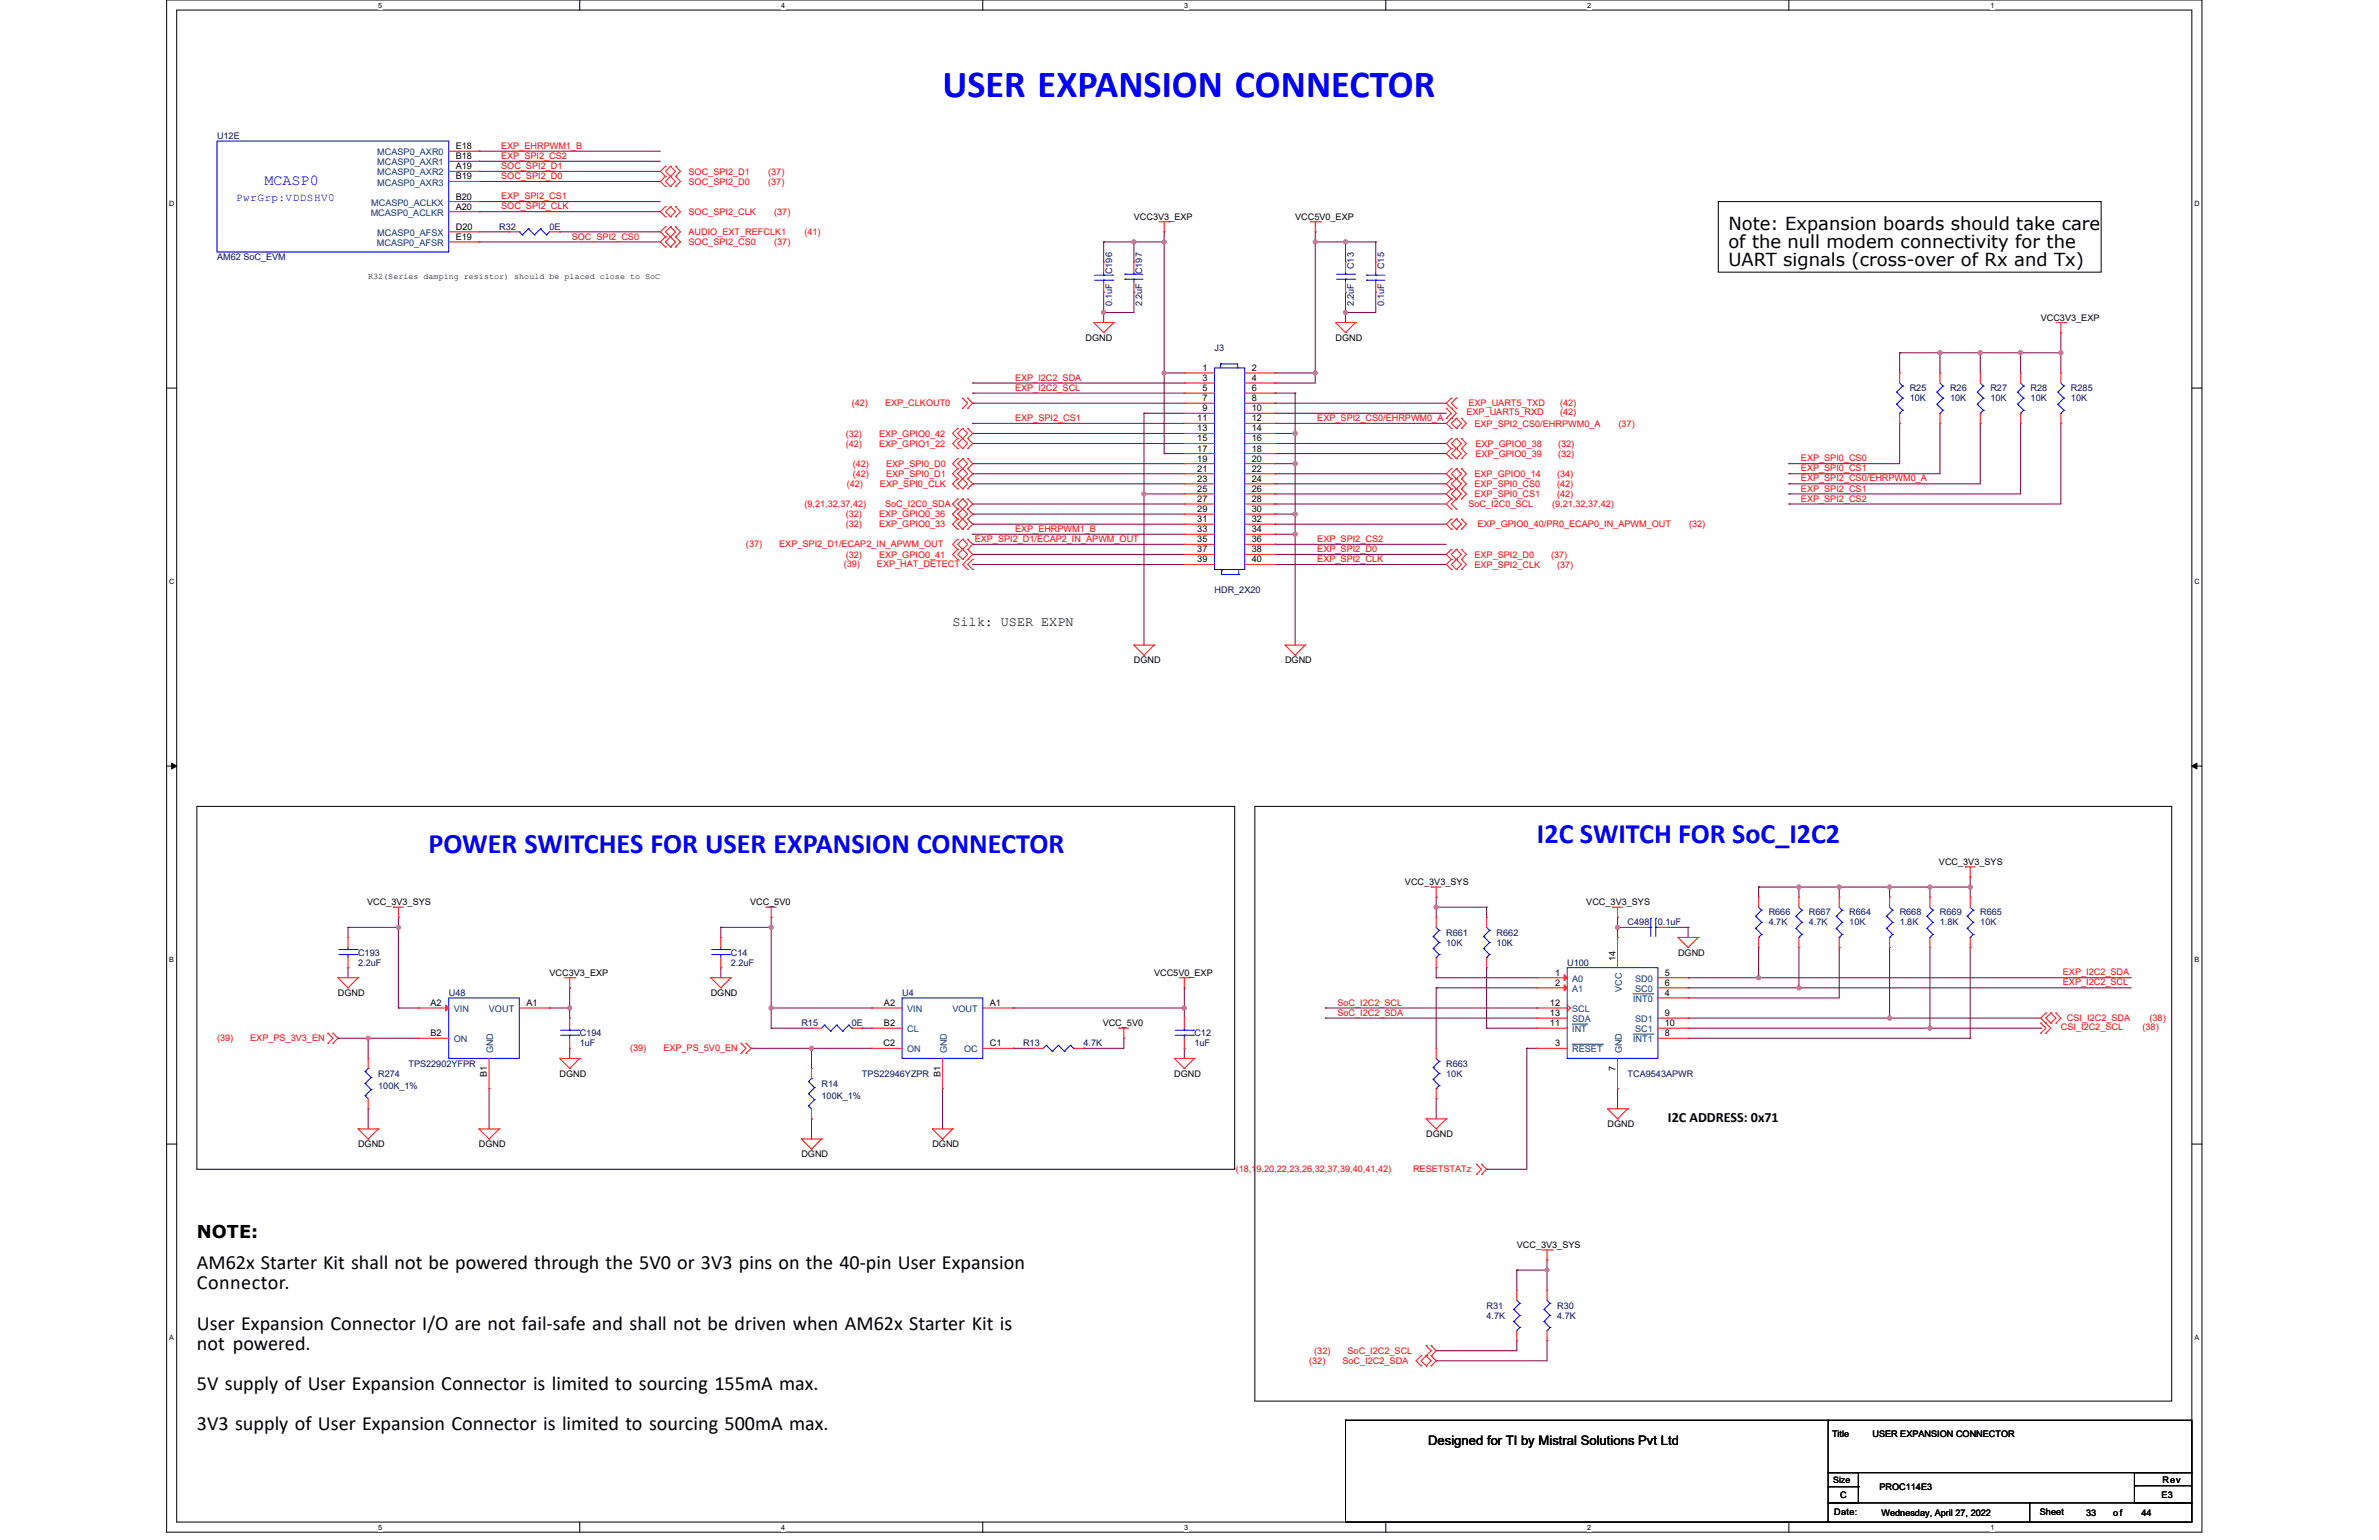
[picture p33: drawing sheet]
<svg xmlns="http://www.w3.org/2000/svg" width="432mm" height="279mm" viewBox="0 0 432 279" stroke-linecap="round" stroke-linejoin="round" font-family="sans-serif">
<defs><g id="words">
<text font-size="6.9" fill="#00f" x="171.1" y="17.6">USER EXPANSION CONNECTOR</text>
<g font-size="5.1" fill="#00f">
<text x="77.8" y="154.8">POWER SWITCHES FOR USER EXPANSION CONNECTOR</text>
<text x="279" y="153">I2C SWITCH FOR SoC_I2C2</text>
</g>
<g font-size="3.7">
<text x="35.7" y="230.3">AM62x Starter Kit shall not be powered through the 5V0 or 3V3 pins on the 40-pin User Expansion</text>
<text x="35.7" y="233.9">Connector.</text>
<text x="35.7" y="241.2">User Expansion Connector I/O are not fail-safe and shall not be driven when AM62x Starter Kit is</text>
<text x="35.7" y="244.9">not powered.</text>
<text x="35.7" y="252.2">5V supply of User Expansion Connector is limited to sourcing 155mA max.</text>
<text x="35.7" y="259.5">3V3 supply of User Expansion Connector is limited to sourcing 500mA max.</text>
</g>
<g font-size="3.3">
<text x="313.7" y="41.7">Note: Expansion boards should take care</text>
<text x="313.7" y="45">of the null modem connectivity for the</text>
<text x="313.7" y="48.2">UART signals (cross-over of Rx and Tx)</text>
</g>
<text font-size="3.2" x="35.7" y="224.5">NOTE:</text>
<text font-size="2.7" fill="#00f" x="48" y="33.6">MCASP0</text>
<text font-size="2.6" x="302.7" y="203.6">I2C ADDRESS: 0x71</text>
<g font-size="2.4">
<text x="172.9" y="113.6">Silk: USER EXPN</text>
<text x="259.2" y="262.2">Designed for TI by Mistral Solutions Pvt Ltd</text>
</g>
<text font-size="2" fill="#00f" x="42.9" y="36.4">PwrGrp:VDDSHV0</text>
<g font-size="1.6" fill="#000080">
<text x="39.4" y="25.3">U12E</text>
<text x="90.6" y="41.7">R32</text>
<text x="99.7" y="41.7">0E</text>
<text x="39.4" y="47.2">AM62 SoC_EVM</text>
<text x="201.8" y="49.7" transform="rotate(-90 201.8 49.7)">C196</text>
<text x="207.3" y="49.7" transform="rotate(-90 207.3 49.7)">C197</text>
<text x="245.7" y="48.8" transform="rotate(-90 245.7 48.8)">C13</text>
<text x="251.2" y="48.8" transform="rotate(-90 251.2 48.8)">C15</text>
<text x="201.8" y="55.6" transform="rotate(-90 201.8 55.6)">0.1uF</text>
<text x="207.3" y="55.6" transform="rotate(-90 207.3 55.6)">2.2uF</text>
<text x="245.7" y="55.6" transform="rotate(-90 245.7 55.6)">2.2uF</text>
<text x="251.2" y="55.6" transform="rotate(-90 251.2 55.6)">0.1uF</text>
<text x="220.4" y="63.7">J3</text>
<text x="346.6" y="71">R25</text>
<text x="353.9" y="71">R26</text>
<text x="361.3" y="71">R27</text>
<text x="368.6" y="71">R28</text>
<text x="375.9" y="71">R285</text>
<text x="346.6" y="72.8">10K</text>
<text x="353.9" y="72.8">10K</text>
<text x="361.3" y="72.8">10K</text>
<text x="368.6" y="72.8">10K</text>
<text x="375.9" y="72.8">10K</text>
<text x="220.4" y="107.6">HDR_2X20</text>
<text x="295.4" y="167.9">C498</text>
<text x="300.9" y="167.9">0.1uF</text>
<text x="321" y="166.1">R666</text>
<text x="321" y="167.9">4.7K</text>
<text x="328.3" y="166.1">R667</text>
<text x="328.3" y="167.9">4.7K</text>
<text x="335.7" y="166.1">R664</text>
<text x="335.7" y="167.9">10K</text>
<text x="344.8" y="166.1">R668</text>
<text x="344.8" y="167.9">1.8K</text>
<text x="352.1" y="166.1">R669</text>
<text x="352.1" y="167.9">1.8K</text>
<text x="359.4" y="166.1">R665</text>
<text x="359.4" y="167.9">10K</text>
<text x="65" y="173.4">C193</text>
<text x="132.7" y="173.4">C14</text>
<text x="262.5" y="169.7">R661</text>
<text x="262.5" y="171.6">10K</text>
<text x="271.6" y="169.7">R662</text>
<text x="271.6" y="171.6">10K</text>
<text x="65" y="175.2">2.2uF</text>
<text x="132.7" y="175.2">2.2uF</text>
<text x="284.4" y="175.2">U100</text>
<text x="81.5" y="180.7">U48</text>
<text x="163.7" y="180.7">U4</text>
<text x="105.2" y="188">C194</text>
<text x="105.2" y="189.9">1uF</text>
<text x="145.5" y="186.2">R15</text>
<text x="154.6" y="186.2">0E</text>
<text x="185.7" y="189.9">R13</text>
<text x="196.7" y="189.9">4.7K</text>
<text x="216.8" y="188">C12</text>
<text x="216.8" y="189.9">1uF</text>
<text x="68.6" y="195.3">R274</text>
<text x="68.6" y="197.5">100K_1%</text>
<text x="74.1" y="193.5">TPS22902YFPR</text>
<text x="149.1" y="197.2">R14</text>
<text x="156.4" y="195.3">TPS22946YZPR</text>
<text x="262.5" y="193.5">R663</text>
<text x="262.5" y="195.3">10K</text>
<text x="295.4" y="195.3">TCA9543APWR</text>
<text x="149.1" y="199.4">100K_1%</text>
<text x="269.8" y="237.4">R31</text>
<text x="269.8" y="239.2">4.7K</text>
<text x="282.6" y="237.4">R30</text>
<text x="282.6" y="239.2">4.7K</text>
</g>
<g font-size="1.6" fill="#004080">
<text x="68.5" y="28.2">MCASP0_AXR0</text>
<text x="68.5" y="31.8">MCASP0_AXR2</text>
<text x="68.5" y="30">MCASP0_AXR1</text>
<text x="68.5" y="33.7">MCASP0_AXR3</text>
<text x="67.3" y="39.1">MCASP0_ACLKR</text>
<text x="67.4" y="37.3">MCASP0_ACLKX</text>
<text x="68.4" y="44.6">MCASP0_AFSR</text>
<text x="68.5" y="42.8">MCASP0_AFSX</text>
<text x="285.4" y="178.1">A0</text>
<text x="285.4" y="180">A1</text>
<text x="294.4" y="180" transform="rotate(-90 294.4 180)">VCC</text>
<text x="296.8" y="178.1">SD0</text>
<text x="296.8" y="180">SC0</text>
<text x="82.4" y="183.6">VIN</text>
<text x="88.7" y="183.6">VOUT</text>
<text x="164.7" y="183.6">VIN</text>
<text x="172.9" y="183.6">VOUT</text>
<text x="285.4" y="183.6">SCL</text>
<text x="285.4" y="185.5">SDA</text>
<text x="296.4" y="181.8">INT0</text>
<text x="296.8" y="185.5">SD1</text>
<text x="82.4" y="189.1">ON</text>
<text x="89.5" y="191.1" transform="rotate(-90 89.5 191.1)">GND</text>
<text x="164.7" y="187.3">CL</text>
<text x="164.7" y="190.9">ON</text>
<text x="171.8" y="191.1" transform="rotate(-90 171.8 191.1)">GND</text>
<text x="175" y="190.9">OC</text>
<text x="285.4" y="190.9">RESET</text>
<text x="285.4" y="187.3">INT</text>
<text x="294.4" y="191.1" transform="rotate(-90 294.4 191.1)">GND</text>
<text x="296.4" y="189.1">INT1</text>
<text x="296.8" y="187.3">SC1</text>
</g>
<g font-size="1.6">
<text x="82.7" y="28.9">B18</text>
<text x="82.7" y="27.1">E18</text>
<text x="82.7" y="30.7">A19</text>
<text x="82.7" y="32.5">B19</text>
<text x="82.7" y="38">A20</text>
<text x="82.7" y="36.2">B20</text>
<text x="82.7" y="41.7">D20</text>
<text x="205.8" y="39.9">VCC3V3_EXP</text>
<text x="235.1" y="39.9">VCC5V0_EXP</text>
<text x="82.7" y="43.5">E19</text>
<text x="370.4" y="58.2">VCC3V3_EXP</text>
<text x="197" y="61.8">DGND</text>
<text x="242.4" y="61.8">DGND</text>
<text x="218.2" y="67.3">1</text>
<text x="218.2" y="69.1">3</text>
<text x="218.2" y="70.9">5</text>
<text x="227.2" y="67.3">2</text>
<text x="227.2" y="69.1">4</text>
<text x="227.2" y="70.9">6</text>
<text x="217.3" y="76.4">11</text>
<text x="218.2" y="72.8">7</text>
<text x="218.2" y="74.6">9</text>
<text x="227.2" y="72.8">8</text>
<text x="227.2" y="74.6">10</text>
<text x="227.2" y="76.4">12</text>
<text x="217.3" y="78.3">13</text>
<text x="217.3" y="81.9">17</text>
<text x="217.3" y="83.8">19</text>
<text x="217.3" y="80.1">15</text>
<text x="227.2" y="78.3">14</text>
<text x="227.2" y="81.9">18</text>
<text x="227.2" y="83.8">20</text>
<text x="227.2" y="80.1">16</text>
<text x="217.3" y="85.6">21</text>
<text x="217.3" y="87.4">23</text>
<text x="217.3" y="89.2">25</text>
<text x="227.2" y="85.6">22</text>
<text x="227.2" y="87.4">24</text>
<text x="227.2" y="89.2">26</text>
<text x="217.3" y="91.1">27</text>
<text x="217.3" y="92.9">29</text>
<text x="217.3" y="94.7">31</text>
<text x="227.2" y="91.1">28</text>
<text x="227.2" y="92.9">30</text>
<text x="227.2" y="94.7">32</text>
<text x="217.3" y="96.6">33</text>
<text x="217.3" y="98.4">35</text>
<text x="217.3" y="100.2">37</text>
<text x="227.2" y="96.6">34</text>
<text x="227.2" y="98.4">36</text>
<text x="227.2" y="100.2">38</text>
<text x="217.3" y="102">39</text>
<text x="227.2" y="102">40</text>
<text x="205.8" y="120.4">DGND</text>
<text x="233.2" y="120.4">DGND</text>
<text x="255" y="160.6">VCC_3V3_SYS</text>
<text x="351.9" y="156.9">VCC_3V3_SYS</text>
<text x="66.6" y="164.2">VCC_3V3_SYS</text>
<text x="136.1" y="164.2">VCC_5V0</text>
<text x="287.9" y="164.2">VCC_3V3_SYS</text>
<text x="304.6" y="173.4">DGND</text>
<text x="99.7" y="177.1">VCC3V3_EXP</text>
<text x="209.5" y="177.1">VCC5V0_EXP</text>
<text x="282.2" y="177">1</text>
<text x="282.2" y="178.8">2</text>
<text x="293.2" y="174.3" transform="rotate(-90 293.2 174.3)">14</text>
<text x="302.2" y="177">5</text>
<text x="302.2" y="178.8">6</text>
<text x="61.3" y="180.7">DGND</text>
<text x="78.1" y="182.5">A2</text>
<text x="95.5" y="182.5">A1</text>
<text x="129" y="180.7">DGND</text>
<text x="160.4" y="182.5">A2</text>
<text x="179.7" y="182.5">A1</text>
<text x="281.3" y="182.5">12</text>
<text x="281.3" y="184.3">13</text>
<text x="302.2" y="180.7">4</text>
<text x="302.2" y="184.3">9</text>
<text x="78.1" y="188">B2</text>
<text x="160.4" y="189.8">C2</text>
<text x="160.4" y="186.2">B2</text>
<text x="179.7" y="189.8">C1</text>
<text x="200.1" y="186.2">VCC_5V0</text>
<text x="281.3" y="186.2">11</text>
<text x="282.2" y="189.8">3</text>
<text x="302.2" y="188">8</text>
<text x="302.2" y="186.2">10</text>
<text x="88.4" y="195.3" transform="rotate(-90 88.4 195.3)">B1</text>
<text x="101.6" y="195.3">DGND</text>
<text x="170.7" y="195.3" transform="rotate(-90 170.7 195.3)">B1</text>
<text x="213.1" y="195.3">DGND</text>
<text x="293.2" y="194.2" transform="rotate(-90 293.2 194.2)">7</text>
<text x="65" y="208.1">DGND</text>
<text x="86.9" y="208.1">DGND</text>
<text x="145.5" y="210">DGND</text>
<text x="169.2" y="208.1">DGND</text>
<text x="258.8" y="206.3">DGND</text>
<text x="291.8" y="204.5">DGND</text>
<text x="275.3" y="226.4">VCC_3V3_SYS</text>
<text x="332.5" y="260.6">Title</text>
<text x="339.9" y="260.6">USER EXPANSION CONNECTOR</text>
<text x="332.7" y="269">Size</text>
<text x="392.5" y="269">Rev</text>
<text x="332.9" y="274.9">Date:</text>
<text x="334" y="271.8">C</text>
<text x="341.1" y="270.3">PROC114E3</text>
<text x="341.5" y="275.1">Wednesday, April 27, 2022</text>
<text x="370.2" y="274.9">Sheet</text>
<text x="378.6" y="275.1">33</text>
<text x="383.6" y="275.1">of</text>
<text x="388.7" y="275.1">44</text>
<text x="392.3" y="271.8">E3</text>
</g>
<g font-size="1.6" fill="#f00">
<text x="91" y="27">EXP_EHRPWM1_B</text>
<text x="91" y="28.8">EXP_SPI2_CS2</text>
<text x="91" y="30.7">SOC_SPI2_D1</text>
<text x="91" y="32.5">SOC_SPI2_D0</text>
<text x="125" y="31.7">SOC_SPI2_D1</text>
<text x="125" y="33.5">SOC_SPI2_D0</text>
<text x="139.4" y="31.7">(37)</text>
<text x="139.4" y="33.5">(37)</text>
<text x="91" y="36.1">EXP_SPI2_CS1</text>
<text x="91" y="38">SOC_SPI2_CLK</text>
<text x="125" y="39">SOC_SPI2_CLK</text>
<text x="140.5" y="39">(37)</text>
<text x="103.8" y="43.5">SOC_SPI2_CS0</text>
<text x="125" y="42.6">AUDIO_EXT_REFCLK1</text>
<text x="125" y="44.5">SOC_SPI2_CS0</text>
<text x="140.5" y="44.5">(37)</text>
<text x="146" y="42.6">(41)</text>
<text x="184.2" y="69.1">EXP_I2C2_SDA</text>
<text x="184.2" y="70.9">EXP_I2C2_SCL</text>
<text x="154.6" y="73.7">(42)</text>
<text x="160.6" y="73.7">EXP_CLKOUT0</text>
<text x="184.2" y="76.4">EXP_SPI2_CS1</text>
<text x="239.1" y="76.4">EXP_SPI2_CS0/EHRPWM0_A</text>
<text x="266.2" y="75.4">EXP_UART5_RXD</text>
<text x="266.5" y="73.7">EXP_UART5_TXD</text>
<text x="267.6" y="77.4">EXP_SPI2_CS0/EHRPWM0_A</text>
<text x="283.2" y="75.4">(42)</text>
<text x="283.2" y="73.7">(42)</text>
<text x="293.8" y="77.4">(37)</text>
<text x="153.5" y="79.2">(32)</text>
<text x="153.5" y="81">(42)</text>
<text x="159.5" y="79.2">EXP_GPIO0_42</text>
<text x="159.5" y="81">EXP_GPIO1_22</text>
<text x="267.8" y="81">EXP_GPIO0_38</text>
<text x="267.8" y="82.9">EXP_GPIO0_39</text>
<text x="282.8" y="81">(32)</text>
<text x="282.8" y="82.9">(32)</text>
<text x="326.9" y="83.7">EXP_SPI0_CS0</text>
<text x="153.7" y="88.4">(42)</text>
<text x="154.8" y="84.7">(42)</text>
<text x="154.8" y="86.5">(42)</text>
<text x="159.7" y="88.4">EXP_SPI0_CLK</text>
<text x="160.8" y="84.7">EXP_SPI0_D0</text>
<text x="160.8" y="86.5">EXP_SPI0_D1</text>
<text x="267.6" y="88.4">EXP_SPI0_CS0</text>
<text x="267.6" y="86.5">EXP_GPIO0_14</text>
<text x="282.6" y="88.4">(42)</text>
<text x="282.6" y="86.5">(34)</text>
<text x="326.9" y="85.5">EXP_SPI0_CS1</text>
<text x="326.9" y="87.4">EXP_SPI2_CS0/EHRPWM0_A</text>
<text x="326.9" y="89.2">EXP_SPI2_CS1</text>
<text x="146" y="92">(9,21,32,37,42)</text>
<text x="153.5" y="95.7">(32)</text>
<text x="153.5" y="93.8">(32)</text>
<text x="159.5" y="95.7">EXP_GPIO0_33</text>
<text x="159.5" y="93.8">EXP_GPIO0_36</text>
<text x="160.6" y="92">SoC_I2C0_SDA</text>
<text x="266.5" y="92">SoC_I2C0_SCL</text>
<text x="267.6" y="90.2">EXP_SPI0_CS1</text>
<text x="268.2" y="95.7">EXP_GPIO0_40/PR0_ECAP0_IN_APWM_OUT</text>
<text x="281.7" y="92">(9,21,32,37,42)</text>
<text x="282.6" y="90.2">(42)</text>
<text x="306.6" y="95.7">(32)</text>
<text x="326.9" y="91">EXP_SPI2_CS2</text>
<text x="135.4" y="99.3">(37)</text>
<text x="141.4" y="99.3">EXP_SPI2_D1/ECAP2_IN_APWM_OUT</text>
<text x="153.5" y="101.2">(32)</text>
<text x="159.5" y="101.2">EXP_GPIO0_41</text>
<text x="176.9" y="98.3">EXP_SPI2_D1/ECAP2_IN_APWM_OUT</text>
<text x="184.2" y="96.5">EXP_EHRPWM1_B</text>
<text x="239.1" y="100.2">EXP_SPI2_D0</text>
<text x="239.1" y="102">EXP_SPI2_CLK</text>
<text x="239.1" y="98.3">EXP_SPI2_CS2</text>
<text x="267.6" y="101.2">EXP_SPI2_D0</text>
<text x="281.5" y="101.2">(37)</text>
<text x="153.1" y="102.8">(39)</text>
<text x="159.2" y="102.8">EXP_HAT_DETECT</text>
<text x="267.6" y="103">EXP_SPI2_CLK</text>
<text x="282.6" y="103">(37)</text>
<text x="374.4" y="177">EXP_I2C2_SDA</text>
<text x="374.4" y="178.8">EXP_I2C2_SCL</text>
<text x="242.8" y="184.3">SoC_I2C2_SDA</text>
<text x="242.8" y="182.4">SoC_I2C2_SCL</text>
<text x="375.2" y="185.3">CSI_I2C2_SDA</text>
<text x="390.1" y="185.3">(38)</text>
<text x="39.4" y="188.9">(39)</text>
<text x="45.4" y="188.9">EXP_PS_3V3_EN</text>
<text x="114.4" y="190.8">(39)</text>
<text x="120.4" y="190.8">EXP_PS_5V0_EN</text>
<text x="374.1" y="186.9">CSI_I2C2_SCL</text>
<text x="388.9" y="186.9">(38)</text>
<text x="224.3" y="212.7">(18,19,20,22,23,26,32,37,39,40,41,42)</text>
<text x="256.5" y="212.7">RESETSTATz</text>
<text x="238.5" y="245.6">(32)</text>
<text x="244.6" y="245.6">SoC_I2C2_SCL</text>
<text x="237.6" y="247.5">(32)</text>
<text x="243.7" y="247.5">SoC_I2C2_SDA</text>
</g>
<text font-size="1.5" x="66.8" y="50.6">R32(Series damping resistor) should be placed close to SoC</text>
<g font-size="1.3">
<text x="68.6" y="1.4">5</text>
<text x="141.8" y="1.4">4</text>
<text x="215" y="1.4">3</text>
<text x="288.1" y="1.4">2</text>
<text x="361.3" y="1.4">1</text>
<text x="30.7" y="37.3">D</text>
<text x="398.3" y="37.3">D</text>
<text x="30.7" y="105.9">C</text>
<text x="398.3" y="105.9">C</text>
<text x="30.7" y="174.5">B</text>
<text x="398.3" y="174.5">B</text>
<text x="30.7" y="243">A</text>
<text x="398.3" y="243">A</text>
<text x="68.6" y="277.5">5</text>
<text x="141.8" y="277.5">4</text>
<text x="215" y="277.5">3</text>
<text x="288.1" y="277.5">2</text>
<text x="361.3" y="277.5">1</text>
</g>
</g></defs>
<path d="M30.2 0h369.5v278h-369.5zM32.1 1.8h365.7v274.3h-365.7z" fill="none" stroke="#000" stroke-width=".18"/>
<g fill="#fff">
<path d="M68.7 .2h.7v1.4h-.7z"/>
<path d="M68.7 276.3h.7v1.5h-.7z"/>
</g>
<path d="M105.2 0v1.8M105.2 276.1v1.9" fill="none" stroke="#000" stroke-width=".18"/>
<g fill="#fff">
<path d="M141.8 .2h.7v1.4h-.7z"/>
<path d="M141.8 276.3h.7v1.5h-.7z"/>
</g>
<path d="M178.4 0v1.8M178.4 276.1v1.9" fill="none" stroke="#000" stroke-width=".18"/>
<g fill="#fff">
<path d="M215 .2h.7v1.4h-.7z"/>
<path d="M215 276.3h.7v1.5h-.7z"/>
</g>
<path d="M251.5 0v1.8M251.5 276.1v1.9" fill="none" stroke="#000" stroke-width=".18"/>
<g fill="#fff">
<path d="M288.1 .2h.7v1.4h-.7z"/>
<path d="M288.1 276.3h.7v1.5h-.7z"/>
</g>
<path d="M324.7 0v1.8M324.7 276.1v1.9" fill="none" stroke="#000" stroke-width=".18"/>
<g fill="#fff">
<path d="M361.3 .2h.7v1.4h-.7z"/>
<path d="M361.3 276.3h.7v1.5h-.7z"/>
<path d="M30.7 36.1h1v1.5h-1z"/>
<path d="M398.3 36.1h.9v1.5h-.9z"/>
<path d="M30.7 104.7h1v1.5h-1z"/>
<path d="M398.3 104.7h.9v1.5h-.9z"/>
</g>
<path d="M30.2 70.4h1.9M397.8 70.4h1.9" fill="none" stroke="#000" stroke-width=".18"/>
<g fill="#fff">
<path d="M30.7 173.3h.9v1.4h-.9z"/>
<path d="M398.3 173.3h.9v1.4h-.9z"/>
</g>
<path d="M30.2 139h1.9M31.2 138.5l.9 .5-.9 .5zM397.8 139l.9-.5v1zM397.8 139h1.9" fill="none" stroke="#000" stroke-width=".18"/>
<path d="M31.2 138.5l.9 .5-.9 .5zM397.8 139l.9-.5v1z" fill="#000"/>
<g fill="#fff">
<path d="M30.7 241.9h.9v1.4h-.9z"/>
<path d="M398.3 241.9h.9v1.4h-.9z"/>
</g>
<path d="M311.9 36.6h69.5v12.8h-69.5zM35.7 146.3h188.4v65.8h-188.4zM227.8 146.3h166.4v107.9h-166.4zM30.2 207.6h1.9M397.8 207.6h1.9" fill="none" stroke="#000" stroke-width=".18"/>
<g fill="none" stroke="#800040" stroke-width=".18">
<path d="M176.5 76.8h.1M176.5 76.8h38.5M211.3 67.7h.1M211.3 67.7h3.7M211.3 67.7v14.6M231.4 76.8h.1M231.4 75h.1M231.4 73.2h.1M231.4 67.7h.1M231.4 69.5h.1M231.4 76.8h31.1M231.4 75h31.1"/>
<path d="M231.4 73.2h31.1M231.4 67.7h7.3M238.7 67.7h.1M238.7 67.7v1.8h-7.3M176.5 98.8h.1M176.5 98.8h38.5M231.4 98.8h.1M231.4 98.8h31.1M231.4 100.6h.1M231.4 102.4h.1M231.4 100.6h31.1M231.4 102.4h31.1"/>
<path d="M140 182.9h.1M140 186.5h.1M140 186.5h7.3M140 182.9v3.6M140 182.9h18.3M156.4 186.5h.1M156.4 186.5h1.9M183.9 190.2h.1M183.9 190.2h3.6M196.7 190.2h.1M204 188.4h.1M204 188.4v1.8h-7.3"/>
</g>
<circle cx="211.3" cy="67.7" r=".37" fill="#f0f"/>
<circle cx="211.3" cy="67.7" r=".37" fill="none" stroke="#f0f" stroke-width=".18"/>
<path d="M211.3 42.1h.1M211.3 42.1v1.8M238.7 42.1h.1M238.7 42.1v1.8M207.6 75h.1M207.6 75h7.4M207.6 75v14.6M231.4 78.6h.1M231.4 78.6h3.7M211.3 82.3h.1M211.3 82.3h3.7" fill="none" stroke="#800040" stroke-width=".18"/>
<circle cx="235.1" cy="78.6" r=".37" fill="#f0f"/>
<circle cx="235.1" cy="78.6" r=".37" fill="none" stroke="#f0f" stroke-width=".18"/>
<path d="M235.1 78.6h.1M235.1 78.6v14.7M231.4 84.1h.1M231.4 84.1h3.7M235.1 84.1h.1" fill="none" stroke="#800040" stroke-width=".18"/>
<circle cx="235.1" cy="93.3" r=".37" fill="#f0f"/>
<circle cx="235.1" cy="93.3" r=".37" fill="none" stroke="#f0f" stroke-width=".18"/>
<circle cx="235.1" cy="84.1" r=".37" fill="#f0f"/>
<circle cx="235.1" cy="84.1" r=".37" fill="none" stroke="#f0f" stroke-width=".18"/>
<path d="M231.4 93.3h.1M231.4 96.9h.1M231.4 93.3h3.7M231.4 96.9h3.7M235.1 93.3h.1M235.1 96.9h.1M235.1 93.3v23.7" fill="none" stroke="#800040" stroke-width=".18"/>
<circle cx="235.1" cy="96.9" r=".37" fill="#f0f"/>
<circle cx="235.1" cy="96.9" r=".37" fill="none" stroke="#f0f" stroke-width=".18"/>
<path d="M207.6 89.6h.1M207.6 89.6h7.4M207.6 89.6v27.4" fill="none" stroke="#800040" stroke-width=".18"/>
<circle cx="207.6" cy="89.6" r=".37" fill="#f0f"/>
<circle cx="207.6" cy="89.6" r=".37" fill="none" stroke="#f0f" stroke-width=".18"/>
<g fill="none" stroke="#800040" stroke-width=".18">
<path d="M176.5 78.6h.1M176.5 78.6h38.5M176.5 96.9h.1M176.5 93.3h.1M176.5 95.1h.1M176.5 80.5h.1M176.5 87.8h.1M176.5 84.1h.1M176.5 86h.1M176.5 95.1h38.5M176.5 96.9h38.5M176.5 93.3h38.5"/>
<path d="M176.5 80.5h38.5M176.5 86h38.5M176.5 87.8h38.5M176.5 84.1h38.5M231.4 95.1h.1M231.4 80.5h.1M231.4 82.3h.1M231.4 86h.1M231.4 87.8h.1M231.4 89.6h.1M231.4 95.1h31.1M231.4 80.5h31.1"/>
<path d="M231.4 82.3h31.1M231.4 86h31.1M231.4 87.8h31.1M231.4 89.6h31.1M176.5 100.6h.1M176.5 100.6h38.5M103.4 179.2h.1M103.4 179.2v3.7h-3.7M61.3 188.4h.1M61.3 188.4h5.5M72.3 182.9h.1M72.3 182.9h3.7"/>
<path d="M99.7 182.9h.1"/>
</g>
<circle cx="103.4" cy="182.9" r=".37" fill="#f0f"/>
<circle cx="103.4" cy="182.9" r=".37" fill="none" stroke="#f0f" stroke-width=".18"/>
<path d="M66.8 188.4h.1M66.8 188.4h9.2" fill="none" stroke="#800040" stroke-width=".18"/>
<circle cx="66.8" cy="188.4" r=".37" fill="#f0f"/>
<circle cx="66.8" cy="188.4" r=".37" fill="none" stroke="#f0f" stroke-width=".18"/>
<g fill="none" stroke="#800040" stroke-width=".18">
<path d="M231.4 71.3h.1M231.4 71.3h3.7M235.1 71.3h.1M235.1 71.3v7.3M72.3 166.4h.1M72.3 166.4v1.8M215 179.2h.1M215 179.2v3.7h-31.1M66.8 188.4h.1M66.8 188.4v3.6M88.8 197.5h.1M88.8 197.5v7.3"/>
<path d="M103.4 182.9h.1M103.4 190.2h.1M103.4 182.9v1.8M103.4 190.2v1.8M183.9 182.9h.1M66.8 201.2h.1M66.8 201.2v3.6"/>
</g>
<circle cx="214.9" cy="182.9" r=".37" fill="#f0f"/>
<circle cx="214.9" cy="182.9" r=".37" fill="none" stroke="#f0f" stroke-width=".18"/>
<path d="M147.3 190.2h.1M147.3 190.2h11M147.3 190.2v3.7" fill="none" stroke="#800040" stroke-width=".18"/>
<circle cx="147.3" cy="190.2" r=".37" fill="#f0f"/>
<circle cx="147.3" cy="190.2" r=".37" fill="none" stroke="#f0f" stroke-width=".18"/>
<g fill="none" stroke="#800040" stroke-width=".18">
<path d="M344.8 64h.1M344.8 64h7.3M359.4 64h.1M359.4 64h14.7M359.4 64v3.7M366.7 64h.1M366.7 64v3.7M374.1 64h.1M374.1 64v3.7M171.1 197.5h.1M171.1 197.5v7.3M215 182.9h.1"/>
<path d="M215 190.2h.1M215 182.9v1.8M215 190.2v1.8M147.3 203h.1M147.3 203v3.7"/>
</g>
<circle cx="366.7" cy="64" r=".37" fill="#f0f"/>
<circle cx="366.7" cy="64" r=".37" fill="none" stroke="#f0f" stroke-width=".18"/>
<path d="M352.1 64h.1M352.1 64h7.3" fill="none" stroke="#800040" stroke-width=".18"/>
<circle cx="359.4" cy="64" r=".37" fill="#f0f"/>
<circle cx="359.4" cy="64" r=".37" fill="none" stroke="#f0f" stroke-width=".18"/>
<circle cx="352.1" cy="64" r=".37" fill="#f0f"/>
<circle cx="352.1" cy="64" r=".37" fill="none" stroke="#f0f" stroke-width=".18"/>
<g fill="none" stroke="#800040" stroke-width=".18">
<path d="M344.8 76.8h.1M344.8 64h.1M344.8 64v3.7M344.8 76.8v7.3M352.1 76.8h.1M352.1 64h.1M352.1 64v3.7M352.1 76.8v9.2M359.4 76.8h.1M359.4 76.8v11M366.7 76.8h.1M366.7 76.8v12.8"/>
<path d="M374.1 76.8h.1M374.1 60.4h.1M374.1 60.4v3.6M374.1 76.8v14.6"/>
</g>
<circle cx="374.1" cy="64" r=".37" fill="#f0f"/>
<circle cx="374.1" cy="64" r=".37" fill="none" stroke="#f0f" stroke-width=".18"/>
<g fill="none" stroke="#800040" stroke-width=".18">
<path d="M244.2 43.9h.1M244.2 56.7h.1M244.2 53h.1M244.2 43.9h5.5M244.2 56.7h5.5M244.2 43.9v3.6M244.2 53v3.7M249.7 43.9h.1M249.7 43.9v3.6M176.5 91.4h.1M176.5 91.4h38.5M231.4 91.4h.1"/>
<path d="M231.4 91.4h31.1M324.7 84.1h.1M324.7 86h.1M324.7 84.1h20.1M324.7 86h27.4"/>
</g>
<circle cx="244.2" cy="56.7" r=".37" fill="#f0f"/>
<circle cx="244.2" cy="56.7" r=".37" fill="none" stroke="#f0f" stroke-width=".18"/>
<path d="M200.3 43.9h.1M200.3 43.9h5.5M244.2 56.7h.1M244.2 56.7v1.8M249.7 53h.1M249.7 53v3.7" fill="none" stroke="#800040" stroke-width=".18"/>
<circle cx="205.8" cy="43.9" r=".37" fill="#f0f"/>
<circle cx="205.8" cy="43.9" r=".37" fill="none" stroke="#f0f" stroke-width=".18"/>
<path d="M200.3 43.9h.1M200.3 53h.1M200.3 43.9v3.6M200.3 53v3.7M205.8 43.9h.1M205.8 53h.1M205.8 43.9v3.6M205.8 53v3.7" fill="none" stroke="#800040" stroke-width=".18"/>
<circle cx="200.3" cy="56.7" r=".37" fill="#f0f"/>
<circle cx="200.3" cy="56.7" r=".37" fill="none" stroke="#f0f" stroke-width=".18"/>
<path d="M200.3 56.7h.1M200.3 56.7v1.8M63.2 168.2h.1M63.2 175.6h.1M63.2 168.2v1.9M63.2 175.6v1.8M63.2 168.2h9.1M72.3 168.2h.1M72.3 168.2v14.7" fill="none" stroke="#800040" stroke-width=".18"/>
<circle cx="72.3" cy="168.2" r=".37" fill="#f0f"/>
<circle cx="72.3" cy="168.2" r=".37" fill="none" stroke="#f0f" stroke-width=".18"/>
<path d="M130.8 168.2h.1M130.8 168.2v1.9M130.8 168.2h9.2M140 166.4h.1M140 168.2h.1M140 166.4v16.5" fill="none" stroke="#800040" stroke-width=".18"/>
<circle cx="140" cy="182.9" r=".37" fill="#f0f"/>
<circle cx="140" cy="182.9" r=".37" fill="none" stroke="#f0f" stroke-width=".18"/>
<circle cx="140" cy="168.2" r=".37" fill="#f0f"/>
<circle cx="140" cy="168.2" r=".37" fill="none" stroke="#f0f" stroke-width=".18"/>
<path d="M205.8 43.9h.1M205.8 43.9h5.5M211.3 43.9h.1M211.3 43.9v23.8M136.3 190.2h.1M136.3 190.2h11" fill="none" stroke="#800040" stroke-width=".18"/>
<circle cx="211.3" cy="43.9" r=".37" fill="#f0f"/>
<circle cx="211.3" cy="43.9" r=".37" fill="none" stroke="#f0f" stroke-width=".18"/>
<path d="M238.7 43.9h.1M238.7 43.9h5.5" fill="none" stroke="#800040" stroke-width=".18"/>
<circle cx="244.2" cy="43.9" r=".37" fill="#f0f"/>
<circle cx="244.2" cy="43.9" r=".37" fill="none" stroke="#f0f" stroke-width=".18"/>
<path d="M238.7 43.9h.1M238.7 43.9v23.8" fill="none" stroke="#800040" stroke-width=".18"/>
<circle cx="238.7" cy="67.7" r=".37" fill="#f0f"/>
<circle cx="238.7" cy="67.7" r=".37" fill="none" stroke="#f0f" stroke-width=".18"/>
<circle cx="238.7" cy="43.9" r=".37" fill="#f0f"/>
<circle cx="238.7" cy="43.9" r=".37" fill="none" stroke="#f0f" stroke-width=".18"/>
<g fill="none" stroke="#800040" stroke-width=".18">
<path d="M86.9 27.4h.1M86.9 29.3h.1M86.9 31.1h.1M86.9 32.9h.1M86.9 36.6h.1M86.9 38.4h.1M86.9 27.4h33M86.9 29.3h33M86.9 31.1h33M86.9 32.9h33M86.9 36.6h33M86.9 38.4h33"/>
<path d="M86.9 43.9h.1M86.9 43.9h33M86.9 42.1h5.5M92.4 42.1h.1M101.6 42.1h.1M101.6 42.1h18.3M200.3 56.7h.1M200.3 56.7h5.5M176.5 69.5h.1M176.5 71.3h.1M176.5 73.2h.1M176.5 69.5h38.5"/>
<path d="M176.5 71.3h38.5M176.5 73.2h38.5M324.7 87.8h.1M324.7 89.6h.1M324.7 91.4h.1M324.7 87.8h34.7M324.7 89.6h42M324.7 91.4h49.4M176.5 102.4h.1M176.5 102.4h38.5M130.8 175.6h.1M130.8 175.6v1.8"/>
<path d="M293.6 197.5h.1M293.6 197.5v3.7M275.3 230.4h.1M275.3 230.4v3.7M275.3 230.4h5.5M280.8 230.4h.1M280.8 230.4v3.7M260.7 246.9h.1M260.7 246.9h20.1"/>
</g>
<circle cx="280.8" cy="230.4" r=".37" fill="#f0f"/>
<circle cx="280.8" cy="230.4" r=".37" fill="none" stroke="#f0f" stroke-width=".18"/>
<g fill="none" stroke="#800040" stroke-width=".18">
<path d="M306.4 177.4h.1M306.4 177.4h12.8M240.6 184.7h.1M240.6 182.9h.1M240.6 184.7h38.4M240.6 182.9h38.4M280.8 228.6h.1M280.8 228.6v1.8M260.7 245.1h.1M275.3 243.2h.1M275.3 243.2v1.9h-14.6M280.8 243.2h.1"/>
<path d="M280.8 243.2v3.7"/>
</g>
<circle cx="319.2" cy="177.4" r=".37" fill="#f0f"/>
<circle cx="319.2" cy="177.4" r=".37" fill="none" stroke="#f0f" stroke-width=".18"/>
<path d="M306.4 179.2h.1M306.4 179.2h20.1" fill="none" stroke="#800040" stroke-width=".18"/>
<circle cx="326.5" cy="179.2" r=".37" fill="#f0f"/>
<circle cx="326.5" cy="179.2" r=".37" fill="none" stroke="#f0f" stroke-width=".18"/>
<path d="M306.4 184.7h.1M306.4 184.7h36.6" fill="none" stroke="#800040" stroke-width=".18"/>
<circle cx="343" cy="184.7" r=".37" fill="#f0f"/>
<circle cx="343" cy="184.7" r=".37" fill="none" stroke="#f0f" stroke-width=".18"/>
<path d="M306.4 186.5h43.9M350.3 186.5h.1" fill="none" stroke="#800040" stroke-width=".18"/>
<circle cx="350.3" cy="186.5" r=".37" fill="#f0f"/>
<circle cx="350.3" cy="186.5" r=".37" fill="none" stroke="#f0f" stroke-width=".18"/>
<path d="M293.6 166.4h.1M293.6 166.4v1.8" fill="none" stroke="#800040" stroke-width=".18"/>
<circle cx="293.6" cy="168.2" r=".37" fill="#f0f"/>
<circle cx="293.6" cy="168.2" r=".37" fill="none" stroke="#f0f" stroke-width=".18"/>
<g fill="none" stroke="#800040" stroke-width=".18">
<path d="M260.7 175.6h.1M260.7 177.4h.1M260.7 179.2h.1M260.7 162.8h.1M260.7 164.6h.1M260.7 162.8v1.8M260.7 175.6v1.8M260.7 179.2v11M260.7 177.4h18.3M260.7 179.2h18.3M260.7 164.6h9.1M269.8 175.6h.1"/>
<path d="M269.8 175.6v10.9M293.6 168.2h.1M293.6 168.2h3.6M293.6 168.2v1.9M302.7 168.2h.1M302.7 168.2h3.7M306.4 168.2h.1M306.4 168.2v1.9"/>
</g>
<circle cx="260.7" cy="164.6" r=".37" fill="#f0f"/>
<circle cx="260.7" cy="164.6" r=".37" fill="none" stroke="#f0f" stroke-width=".18"/>
<g fill="none" stroke="#800040" stroke-width=".18">
<path d="M357.6 159.1h.1M357.6 159.1v3.7M260.7 164.6h.1M260.7 164.6v1.8M269.8 164.6h.1M269.8 164.6v1.8M319.2 160.9h.1M319.2 160.9v1.9M319.2 160.9h7.3M350.3 160.9h.1M350.3 160.9h7.3M350.3 160.9v1.9"/>
<path d="M357.6 160.9h.1M260.7 199.3h.1M260.7 199.3v3.7M269.8 186.5h.1M269.8 186.5h9.2M277.1 190.2h.1M277.1 190.2v21.9h-7.3M277.1 190.2h1.9M269.8 212.1h.1"/>
</g>
<circle cx="357.6" cy="160.9" r=".37" fill="#f0f"/>
<circle cx="357.6" cy="160.9" r=".37" fill="none" stroke="#f0f" stroke-width=".18"/>
<circle cx="350.3" cy="160.9" r=".37" fill="#f0f"/>
<circle cx="350.3" cy="160.9" r=".37" fill="none" stroke="#f0f" stroke-width=".18"/>
<path d="M333.8 160.9h.1M333.8 160.9h16.5M333.8 160.9v1.9M343 160.9h.1M343 160.9v1.9" fill="none" stroke="#800040" stroke-width=".18"/>
<circle cx="343" cy="160.9" r=".37" fill="#f0f"/>
<circle cx="343" cy="160.9" r=".37" fill="none" stroke="#f0f" stroke-width=".18"/>
<path d="M326.5 160.9h.1M326.5 160.9v1.9M326.5 160.9h7.3" fill="none" stroke="#800040" stroke-width=".18"/>
<circle cx="333.8" cy="160.9" r=".37" fill="#f0f"/>
<circle cx="333.8" cy="160.9" r=".37" fill="none" stroke="#f0f" stroke-width=".18"/>
<circle cx="326.5" cy="160.9" r=".37" fill="#f0f"/>
<circle cx="326.5" cy="160.9" r=".37" fill="none" stroke="#f0f" stroke-width=".18"/>
<g fill="none" stroke="#800040" stroke-width=".18">
<path d="M319.2 171.9h.1M319.2 177.4h.1M319.2 171.9v5.5M319.2 177.4h67.7M326.5 171.9h.1M326.5 179.2h.1M326.5 171.9v7.3M326.5 179.2h60.4M333.8 171.9h.1M333.8 171.9v9.2h-27.4M343 171.9h.1M343 171.9v12.8"/>
<path d="M350.3 171.9v14.6M357.6 171.9h.1M357.6 171.9v16.5M306.4 181.1h.1M306.4 188.4h51.2M343 184.7h.1M343 184.7h27.4M350.3 186.5h.1M350.3 186.5h20.1M357.6 188.4h.1M370.4 186.5h.1"/>
</g>
<g fill="none" stroke="#f00" stroke-width=".18">
<path d="M120.8 30.2h.1M120.8 32h.1M120.8 33.8h.1M120.8 37.5h.1M120.8 39.3h.1M120.8 37.5l-.9 .9 .9 .9M120.8 30.2l-.9 .9 .9 .9M120.8 32l-.9 .9 .9 .9M121.7 32h.1M121.7 30.2h.1M121.7 33.8h.1M121.7 39.3h.1"/>
<path d="M121.7 37.5h.1M121.7 30.2l-.9 .9 1.8 1.8-.9 .9M121.7 30.2l.9 .9-1.8 1.8 .9 .9M121.7 37.5l-.9 .9 .9 .9M121.7 37.5l.9 .9-.9 .9M122.6 30.2h.1M122.6 32h.1M122.6 33.8h.1M122.6 37.5h.1M122.6 39.3h.1M122.6 37.5l.9 .9-.9 .9M122.6 30.2l.9 .9-.9 .9"/>
<path d="M122.6 32l.9 .9-.9 .9M120.8 41.1h.1M120.8 43h.1M120.8 44.8h.1M120.8 41.1l-.9 1 .9 .9M120.8 43l-.9 .9 .9 .9M121.7 43h.1M121.7 41.1h.1M121.7 44.8h.1M121.7 41.1l-.9 1 1.8 1.8-.9 .9M121.7 41.1l.9 1-1.8 1.8 .9 .9M122.6 41.1h.1"/>
<path d="M122.6 43h.1M122.6 44.8h.1M122.6 41.1l.9 1-.9 .9M122.6 43l.9 .9-.9 .9M198.5 58.5h.1M198.5 58.5h3.7M198.5 58.5l1.8 1.9M202.2 58.5h.1M202.2 58.5l-1.9 1.9M210.4 40.2h1.8M211.3 42.1h.1M211.3 40.2v1.9"/>
<path d="M212.2 40.2h.1M237.8 40.2h1.8M238.7 42.1h.1M238.7 40.2v1.9M239.6 40.2h.1M242.4 58.5h.1M242.4 58.5h3.6M242.4 58.5l1.8 1.9M246 58.5h.1M246 58.5l-1.8 1.9M373.1 58.5h1.9M374.1 58.5v1.9"/>
<path d="M375 58.5h.1M173.8 77.7h.1M173.8 79.6h.1M173.8 79.6l-.9 .9 .9 .9M173.8 77.7l-.9 .9 .9 1M174.7 74.1h.1M174.7 72.2h.1M174.7 79.6h.1M174.7 77.7h.1M174.7 72.2l.9 1-.9 .9M174.7 77.7l.9 .9-1.8 1.9 .9 .9M174.7 77.7l-.9 .9 1.8 1.9-.9 .9"/>
<path d="M175.6 72.2h.1M175.6 74.1h.1M175.6 77.7h.1M175.6 79.6h.1M175.6 72.2l.9 1-.9 .9M175.6 79.6l.9 .9-.9 .9M175.6 77.7l.9 .9-.9 1M200.3 60.4h.1M244.2 60.4h.1M262.5 74.1h.1M262.5 75.9h.1M262.5 74.1l.9 .9-.9 .9"/>
<path d="M263.4 74.1h.1M263.4 72.2h.1M263.4 75.9h.1M263.4 79.6h.1M263.4 77.7h.1M263.4 72.2l-.9 1 1.8 1.8-1.8 1.8 .9 .9M263.4 79.6l-.9 .9 .9 .9M264.3 72.2h.1M264.3 74.1h.1M264.3 79.6h.1M264.3 77.7h.1M264.3 75.9h.1"/>
<path d="M264.3 72.2l-.9 1 .9 .9M264.3 75.9l.9 .9-.9 .9M264.3 79.6l-.9 .9 1.8 1.8-.9 .9M264.3 79.6l.9 .9-1.8 1.8 .9 .9M264.3 75.9l-.9 .9 .9 .9M265.2 79.6h.1M265.2 75.9h.1M265.2 77.7h.1M265.2 75.9l1 .9-1 .9M265.2 79.6l1 .9-1 .9M374.1 60.4h.1M173.8 86.9h.1"/>
<path d="M173.8 88.7h.1M173.8 83.2h.1M173.8 85h.1M173.8 99.7h.1M173.8 94.2h.1M173.8 96h.1M173.8 92.4h.1M173.8 90.5h.1M173.8 81.4h.1M173.8 97.8h.1M173.8 83.2l-.9 .9 .9 .9M173.8 90.5l-.9 .9 .9 1"/>
<path d="M173.8 86.9l-.9 .9 .9 .9M173.8 85l-.9 1 .9 .9M173.8 99.7l-.9 .9 .9 .9M173.8 97.8l-.9 1 .9 .9M173.8 94.2l-.9 .9 .9 .9M173.8 92.4l-.9 .9 .9 .9M174.7 88.7h.1M174.7 86.9h.1M174.7 85h.1M174.7 83.2h.1M174.7 99.7h.1M174.7 96h.1"/>
<path d="M174.7 94.2h.1M174.7 92.4h.1M174.7 90.5h.1M174.7 81.4h.1M174.7 97.8h.1M174.7 83.2l.9 .9-1.8 1.9 1.8 1.8-.9 .9M174.7 83.2l-.9 .9 1.8 1.9-1.8 1.8 .9 .9M174.7 97.8l-.9 1 1.8 1.8-.9 .9M174.7 97.8l.9 1-1.8 1.8 .9 .9M174.7 90.5l.9 .9-1.8 1.9 1.8 1.8-.9 .9M174.7 90.5l-.9 .9 1.8 1.9-1.8 1.8 .9 .9M175.6 86.9h.1"/>
<path d="M175.6 88.7h.1M175.6 83.2h.1M175.6 85h.1M175.6 99.7h.1M175.6 94.2h.1M175.6 96h.1M175.6 92.4h.1M175.6 90.5h.1M175.6 81.4h.1M175.6 97.8h.1M175.6 86.9l.9 .9-.9 .9M175.6 83.2l.9 .9-.9 .9"/>
<path d="M175.6 85l.9 1-.9 .9M175.6 99.7l.9 .9-1.8 1.8 .9 .9M175.6 94.2l.9 .9-.9 .9M175.6 90.5l.9 .9-.9 1M175.6 97.8l.9 1-.9 .9M175.6 92.4l.9 .9-.9 .9M263.4 86.9h.1M263.4 88.7h.1M263.4 90.5h.1M263.4 92.4h.1M263.4 85h.1M263.4 81.4h.1"/>
<path d="M263.4 83.2h.1M263.4 94.2h.1M263.4 96h.1M263.4 99.7h.1M263.4 90.5l-.9 .9 .9 1M263.4 86.9l-.9 .9 .9 .9M263.4 88.7l-.9 .9 .9 .9M263.4 85l-.9 1 .9 .9M263.4 81.4l-.9 .9 .9 .9M263.4 94.2l-.9 .9 .9 .9M263.4 99.7l-.9 .9 .9 .9M264.3 88.7h.1"/>
<path d="M264.3 86.9h.1M264.3 90.5h.1M264.3 92.4h.1M264.3 85h.1M264.3 81.4h.1M264.3 83.2h.1M264.3 96h.1M264.3 94.2h.1M264.3 99.7h.1M264.3 85l.9 1-1.8 1.8 1.8 1.8-1.8 1.8 .9 1M264.3 85l-.9 1 1.8 1.8-1.8 1.8 .9 .9M264.3 94.2l-.9 .9 .9 .9"/>
<path d="M264.3 94.2l.9 .9-.9 .9M264.3 99.7l.9 .9-1.8 1.8 .9 .9M264.3 99.7l-.9 .9 .9 .9M265.2 86.9h.1M265.2 88.7h.1M265.2 90.5h.1M265.2 85h.1M265.2 81.4h.1M265.2 83.2h.1M265.2 94.2h.1M265.2 96h.1M265.2 99.7h.1"/>
<path d="M265.2 86.9l1 .9-1 .9M265.2 85l1 1-1 .9M265.2 88.7l1 .9-1 .9M265.2 94.2l1 .9-1 .9M265.2 81.4l1 .9-1 .9M265.2 99.7l1 .9-1 .9M173.8 101.5h.1M174.7 101.5h.1M175.6 101.5h.1M175.6 103.3h.1M176.5 101.5h.1M176.5 103.3h.1"/>
<path d="M176.5 101.5l-.9 .9 .9 .9M205.8 117h.1M205.8 117h3.7M205.8 117l1.8 1.9M207.6 118.9h.1M209.5 117h.1M209.5 117l-1.9 1.9M233.2 117h.1M233.2 117h3.7M233.2 117l1.9 1.9M235.1 118.9h.1M236.9 117h.1"/>
<path d="M236.9 117l-1.8 1.9M263.4 101.5h.1M263.4 103.3h.1M263.4 101.5l-.9 .9 .9 .9M264.3 103.3h.1M264.3 101.5h.1M264.3 101.5l.9 .9-.9 .9M265.2 101.5h.1M265.2 103.3h.1M265.2 101.5l1 .9-1 .9M356.7 157.3h.1M356.7 157.3h1.8"/>
<path d="M357.6 159.1h.1M357.6 157.3v1.8M61.3 177.4h.1M61.3 177.4h3.7M61.3 177.4l1.9 1.8M63.2 179.2h.1M65 177.4h.1M65 177.4l-1.8 1.8M71.4 164.6h.1M71.4 164.6h1.8M72.3 166.4h.1M72.3 164.6v1.8"/>
<path d="M102.5 177.4h1.8M103.4 179.2h.1M103.4 177.4v1.8M104.3 177.4h.1M129 177.4h.1M129 177.4h3.7M129 177.4l1.8 1.8M130.8 179.2h.1M132.7 177.4h.1M132.7 177.4l-1.9 1.8M139.1 164.6h.1M139.1 164.6h1.8"/>
<path d="M140 166.4h.1M140 164.6v1.8M214 177.4h1.9M215 179.2h.1M215 177.4v1.8M215.9 177.4h.1M259.8 160.9h.1M259.8 160.9h1.8M260.7 162.8h.1M260.7 166.4h.1M260.7 175.6h.1M260.7 160.9v1.9"/>
<path d="M260.7 166.4v1.8M260.7 173.7v1.9M292.7 164.6h.1M292.7 164.6h1.8M293.6 166.4h.1M293.6 164.6v1.8M304.6 170.1h.1M304.6 170.1h3.6M304.6 170.1l1.8 1.8M306.4 171.9h.1M308.2 170.1h.1M308.2 170.1l-1.8 1.8"/>
<path d="M59.5 189.3h.1M59.5 187.5h.1M59.5 187.5l.9 .9-.9 .9M60.4 187.5h.1M60.4 189.3h.1M60.4 187.5l.9 .9-.9 .9M94.3 182.9h5.4M99.7 182.9h.1M101.6 192h.1M101.6 192h3.6M101.6 192l1.8 1.9M103.4 193.9h.1"/>
<path d="M105.2 192h.1M105.2 192l-1.8 1.9M134.5 191.1h.1M134.5 189.3h.1M134.5 189.3l.9 .9-.9 .9M135.4 189.3h.1M135.4 191.1h.1M135.4 189.3l.9 .9-.9 .9M187.5 190.2h.1M187.5 190.2h1.9M194.8 190.2h1.9M196.7 190.2h.1"/>
<path d="M203.1 186.5h.1M203.1 186.5h1.8M204 188.4h.1M204 186.5v1.9M213.1 192h.1M213.1 192h3.7M213.1 192l1.9 1.9M215 193.9h.1M215 184.7h.1M215 190.2h.1M215 184.7v1.8M215 188.4v1.8"/>
<path d="M216.8 192h.1M216.8 192l-1.8 1.9M370.4 185.6h.1M370.4 187.5h.1M370.4 185.6l.9 .9-.9 1M371.3 183.8h.1M371.3 185.6h.1M371.3 187.5h.1M371.3 183.8l-.9 .9 .9 .9M371.3 185.6l.9 .9-.9 1M372.2 185.6h.1M372.2 183.8h.1"/>
<path d="M372.2 183.8l-.9 .9 .9 .9M372.2 183.8l.9 .9-.9 .9M373.1 183.8h.1M373.1 185.6h.1M373.1 183.8l1 .9-1 .9M65 204.8h.1M65 204.8h3.7M65 204.8l1.8 1.9M66.8 206.7h.1M68.7 204.8h.1M68.7 204.8l-1.9 1.9M86.9 204.8h.1"/>
<path d="M86.9 204.8h3.7M86.9 204.8l1.9 1.9M88.8 206.7h.1M90.6 204.8h.1M90.6 204.8l-1.8 1.9M145.5 206.7h.1M145.5 206.7h3.6M145.5 206.7l1.8 1.8M147.3 208.5h.1M149.1 206.7h.1M149.1 206.7l-1.8 1.8M169.2 204.8h.1"/>
<path d="M169.2 204.8h3.7M169.2 204.8l1.9 1.9M171.1 206.7h.1M172.9 204.8h.1M172.9 204.8l-1.8 1.9M258.8 203h.1M258.8 203h3.7M258.8 203l1.9 1.8M260.7 204.8h.1M262.5 203h.1M262.5 203l-1.8 1.8M268 213.1h.1"/>
<path d="M268 211.2h.1M268 211.2l.9 .9-.9 1M268.9 211.2h.1M268.9 213.1h.1M268.9 211.2l.9 .9-.9 1M291.8 201.2h.1M291.8 201.2h3.6M291.8 201.2l1.8 1.8M293.6 203h.1M295.4 201.2h.1M295.4 201.2l-1.8 1.8M279.9 226.8h1.8"/>
<path d="M280.8 228.6h.1M280.8 226.8v1.8M281.7 226.8h.1M257.9 246h.1M257.9 247.8h.1M257.9 246l-.9 .9 .9 .9M258.8 247.8h.1M258.8 246h.1M258.8 244.1h.1M258.8 246l1 .9-1 .9M258.8 244.1l1 1-1.9 1.8 .9 .9M259.8 246h.1"/>
<path d="M259.8 247.8h.1M259.8 244.1h.1M259.8 246l.9 .9-.9 .9M259.8 244.1l.9 1-.9 .9"/>
</g>
<g fill="none" stroke="#000" stroke-width=".18">
<path d="M244.2 257.7h.1M244.2 257.7h87.8M244.2 257.7v18.4M331.8 257.7h66v9.5h-66zM244.2 276.1h.1M244.4 276.1h.1M244.4 276.1h87.8M331.8 267.2h5.5v5.5h-5.5zM331.8 272.7h36.6v3.4h-36.6zM331.8 269.7h5.5M337.3 269.7h.1M368.4 272.7h29.4v3.4h-29.4z"/>
<path d="M387.4 267.2h10.4v5.5h-10.4zM387.6 269.6h.1M387.6 269.6h10.2"/>
</g>
<g fill="none" stroke="#00f" stroke-width=".18">
<path d="M260.1 169.9h.1M260.1 172.1h.1M260.1 169.9l1.1 1.1M260.1 172.1l1.1 1.1M260.7 173.7h.1M260.7 168.2l.5 .6M261.2 168.8h.1M261.2 171h.1M261.2 173.2h.1M261.2 168.8l-1.1 1.1M261.2 171l-1.1 1.1M261.2 173.2l-.5 .5"/>
<path d="M81.5 181.1h12.8v10.9h-12.8zM189.9 189.6h.1M189.9 189.6l-.5 .6M189.9 189.6l1.1 1.1M191 190.7h.1M192.1 189.6h.1M192.1 189.6l-1.1 1.1M192.1 189.6l1.1 1.1M193.2 190.7h.1M194.3 189.6h.1M194.3 189.6l-1.1 1.1M194.3 189.6l.5 .6"/>
<path d="M194.8 190.2h.1M213.3 187.8h3.3M213.3 186.9h3.3M215 186.9h.1M215 187.8h.1M215 186.5v.4M215 187.8v.6M216.6 187.8h.1M216.6 186.9h.1"/>
</g>
<path d="M80.9 182.3l.6 .6-.6 .5z" fill="#f00"/>
<path d="M76 182.9h.1M76 188.4h.1M76 182.9h5.5M76 188.4h5.5M80.9 182.3l.6 .6-.6 .5zM88.8 197.5h.1M88.8 192v5.5M103.4 184.7h.1M103.4 190.2h.1M103.4 184.7v1.8M103.4 188.4v1.8" fill="none" stroke="#f00" stroke-width=".18"/>
<path d="M284.4 175.6h16.5v16.4h-16.5zM101.8 187.8h3.2M101.8 186.9h3.2M103.4 186.9h.1M103.4 187.8h.1M103.4 186.5v.4M103.4 187.8v.6M105 187.8h.1M105 186.9h.1" fill="none" stroke="#00f" stroke-width=".18"/>
<path d="M283.9 176.8l.5 .6-.5 .5z" fill="#f00"/>
<path d="M279 177.4h.1M279 177.4h5.4M283.9 176.8l.5 .6-.5 .5z" fill="none" stroke="#f00" stroke-width=".18"/>
<path d="M283.9 178.7l.5 .5-.5 .6z" fill="#f00"/>
<g fill="none" stroke="#f00" stroke-width=".18">
<path d="M81.5 31.1h5.4M81.5 38.4h5.4M81.5 29.3h5.4M81.5 32.9h5.4M81.5 36.6h5.4M81.5 27.4h5.4M86.9 31.1h.1M86.9 38.4h.1M86.9 29.3h.1M86.9 32.9h.1M86.9 36.6h.1M86.9 27.4h.1"/>
<path d="M81.5 42.1h5.4M81.5 43.9h5.4M86.9 42.1h.1M86.9 43.9h.1M92.4 42.1h.1M92.4 42.1h1.9M99.7 42.1h1.9M101.6 42.1h.1M200.3 53h.1M200.3 47.5h.1M200.3 47.5v1.9M200.3 51.2v1.8"/>
<path d="M205.8 47.5h.1M205.8 53h.1M205.8 47.5v1.9M205.8 51.2v1.8M244.2 47.5h.1M244.2 53h.1M244.2 47.5v1.9M244.2 51.2v1.8M249.7 53h.1M249.7 47.5h.1M249.7 47.5v1.9M249.7 51.2v1.8"/>
<path d="M215 67.7h.1M215 69.5h.1M215 71.3h.1M215 73.2h.1M215 75h.1M215 76.8h.1M215 78.6h.1M215 67.7h5.4M215 69.5h5.4M215 71.3h5.4M215 73.2h5.4M215 75h5.4"/>
<path d="M215 76.8h5.4M215 78.6h5.4M225.9 67.7h5.5M225.9 69.5h5.5M225.9 71.3h5.5M225.9 73.2h5.5M225.9 75h5.5M225.9 76.8h5.5M225.9 78.6h5.5M231.4 67.7h.1M231.4 69.5h.1M231.4 71.3h.1"/>
<path d="M231.4 73.2h.1M231.4 75h.1M231.4 76.8h.1M231.4 78.6h.1M344.8 67.7h.1M344.8 76.8h.1M344.8 67.7v1.8M344.8 75v1.8M352.1 67.7h.1M352.1 76.8h.1M352.1 67.7v1.8M352.1 75v1.8"/>
<path d="M359.4 67.7h.1M359.4 76.8h.1M359.4 67.7v1.8M359.4 75v1.8M366.7 67.7h.1M366.7 76.8h.1M366.7 67.7v1.8M366.7 75v1.8M374.1 67.7h.1M374.1 76.8h.1M374.1 67.7v1.8M374.1 75v1.8"/>
<path d="M215 82.3h.1M215 84.1h.1M215 86h.1M215 87.8h.1M215 89.6h.1M215 91.4h.1M215 93.3h.1M215 95.1h.1M215 96.9h.1M215 98.8h.1M215 80.5h.1M215 82.3h5.4"/>
<path d="M215 84.1h5.4M215 86h5.4M215 87.8h5.4M215 89.6h5.4M215 91.4h5.4M215 93.3h5.4M215 95.1h5.4M215 96.9h5.4M215 98.8h5.4M215 80.5h5.4M225.9 82.3h5.5M225.9 84.1h5.5"/>
<path d="M225.9 86h5.5M225.9 87.8h5.5M225.9 89.6h5.5M225.9 91.4h5.5M225.9 93.3h5.5M225.9 95.1h5.5M225.9 96.9h5.5M225.9 98.8h5.5M225.9 80.5h5.5M231.4 82.3h.1M231.4 84.1h.1M231.4 86h.1"/>
<path d="M231.4 87.8h.1M231.4 89.6h.1M231.4 91.4h.1M231.4 93.3h.1M231.4 95.1h.1M231.4 96.9h.1M231.4 98.8h.1M231.4 80.5h.1M215 100.6h.1M215 102.4h.1M215 100.6h5.4M215 102.4h5.4"/>
<path d="M225.9 100.6h5.5M225.9 102.4h5.5M231.4 100.6h.1M231.4 102.4h.1M63.2 170.1h.1M63.2 175.6h.1M63.2 170.1v1.8M63.2 173.7v1.9M130.8 170.1h.1M130.8 175.6h.1M130.8 170.1v1.8M130.8 173.7v1.9"/>
<path d="M269.8 166.4h.1M269.8 175.6h.1M269.8 166.4v1.8M269.8 173.7v1.9M279 179.2h.1M279 179.2h5.4M283.9 178.7l.5 .5-.5 .6zM293.6 170.1h.1M293.6 170.1v5.5M297.2 168.2h.1M297.2 168.2h1.9M300.9 179.2h5.5"/>
<path d="M300.9 177.4h5.5M300.9 168.2h1.8M302.7 168.2h.1M306.4 177.4h.1M306.4 179.2h.1M319.2 162.8h.1M319.2 171.9h.1M319.2 162.8v1.8M319.2 170.1v1.8M326.5 162.8h.1M326.5 171.9h.1M326.5 162.8v1.8"/>
<path d="M326.5 170.1v1.8M333.8 162.8h.1M333.8 171.9h.1M333.8 162.8v1.8M333.8 170.1v1.8M343 162.8h.1M343 171.9h.1M343 162.8v1.8M343 170.1v1.8M350.3 162.8h.1M350.3 171.9h.1M350.3 162.8v1.8"/>
<path d="M350.3 170.1v1.8M357.6 162.8h.1M357.6 171.9h.1M357.6 162.8v1.8M357.6 170.1v1.8M66.8 192h.1M66.8 192v1.9M66.8 199.3v1.9M147.3 193.9h.1M147.3 186.5h.1M147.3 186.5h1.8M147.3 193.9v1.8"/>
<path d="M154.6 186.5h1.8M156.4 186.5h.1M158.3 182.9h.1M158.3 186.5h.1M158.3 190.2h.1M158.3 190.2h5.4M158.3 186.5h5.4M158.3 182.9h5.4M171.1 197.5h.1M171.1 192v5.5M178.4 190.2h5.5M178.4 182.9h5.5"/>
<path d="M183.9 182.9h.1M183.9 190.2h.1M260.7 190.2h.1M260.7 199.3h.1M260.7 190.2v1.8M260.7 197.5v1.8M279 190.2h.1M279 186.5h.1M279 182.9h.1M279 184.7h.1M279 190.2h5.4M279 186.5h5.4"/>
<path d="M279 184.7h5.4M279 182.9h5.4M284.4 183.4h.1M284.4 182.3l.6 .6M285 182.9h.1M285 182.9l-.6 .5M293.6 197.5h.1M293.6 192v5.5M300.9 181.1h5.5M300.9 188.4h5.5M300.9 186.5h5.5M300.9 184.7h5.5"/>
<path d="M306.4 181.1h.1M306.4 188.4h.1M306.4 184.7h.1M306.4 186.5h.1M66.8 201.2h.1M147.3 203h.1M147.3 201.2v1.8M275.3 234.1h.1M275.3 234.1v1.8M280.8 234.1h.1M280.8 234.1v1.8M275.3 243.2h.1"/>
<path d="M275.3 241.4v1.8M280.8 243.2h.1M280.8 241.4v1.8"/>
</g>
<path d="M285.4 189.5h5.5M285.4 185.8h2.6M288 185.8h.1M290.9 189.5h.1M296.4 180.3h3.6M296.4 187.6h3.6M300 180.3h.1M300 187.6h.1" fill="none" stroke="#004080" stroke-width=".18"/>
<g fill="none" stroke="#00f" stroke-width=".18">
<path d="M39.4 25.6h42.1v20.1h-42.1zM94.3 42.1h.1M94.3 42.1l.5 .5M94.8 42.6h.1M95.9 41.5h.1M95.9 41.5l1.1 1.1M95.9 41.5l-1.1 1.1M97 42.6h.1M98.1 41.5h.1M98.1 41.5l1.1 1.1M98.1 41.5l-1.1 1.1M99.2 42.6h.1"/>
<path d="M99.7 42.1l-.5 .5M198.7 49.9h3.3M198.7 50.8h3.3M200.3 50.8h.1M200.3 49.9h.1M200.3 49.4v.5M200.3 50.8v.4M202 49.9h.1M202 50.8h.1M204.2 50.7h.1M204.2 49.7h.1M204.2 50.7h3.3"/>
<path d="M204.2 49.7h3.3M205.8 49.7h.1M205.8 50.7h.1M205.8 49.4v.3M205.8 50.7v.5M242.6 50.7h3.3M242.6 49.7h3.3M244.2 49.7h.1M244.2 50.7h.1M244.2 49.4v.3M244.2 50.7v.5M245.9 50.7h.1"/>
<path d="M245.9 49.7h.1M248.1 49.9h.1M248.1 50.8h.1M248.1 49.9h3.2M248.1 50.8h3.2M249.7 50.8h.1M249.7 49.9h.1M249.7 49.4v.5M249.7 50.8v.4M220.4 66.8h5.5v36.5h-5.5zM221.5 66h.1M221.5 66h3.1v.8"/>
<path d="M221.5 66v.8M224.6 66.8h.1M344.3 71.1h.1M344.3 73.3h.1M344.3 71.1l1 1.1M344.3 73.3l1 1.1M344.8 75h.1M344.8 69.5l.5 .5M345.3 70h.1M345.3 72.2h.1M345.3 74.4h.1M345.3 70l-1 1.1"/>
<path d="M345.3 72.2l-1 1.1M345.3 74.4l-.5 .6M351.6 71.1h.1M351.6 73.3h.1M351.6 71.1l1.1 1.1M351.6 73.3l1.1 1.1M352.1 75h.1M352.1 69.5l.6 .5M352.7 70h.1M352.7 72.2h.1M352.7 74.4h.1M352.7 70l-1.1 1.1"/>
<path d="M352.7 72.2l-1.1 1.1M352.7 74.4l-.6 .6M358.9 71.1h.1M358.9 73.3h.1M358.9 71.1l1.1 1.1M358.9 73.3l1.1 1.1M359.4 75h.1M359.4 69.5l.6 .5M360 70h.1M360 72.2h.1M360 74.4h.1M360 70l-1.1 1.1"/>
<path d="M360 72.2l-1.1 1.1M360 74.4l-.6 .6M366.2 71.1h.1M366.2 73.3h.1M366.2 71.1l1.1 1.1M366.2 73.3l1.1 1.1M366.7 75h.1M366.7 69.5l.6 .5M367.3 70h.1M367.3 72.2h.1M367.3 74.4h.1M367.3 70l-1.1 1.1"/>
<path d="M367.3 72.2l-1.1 1.1M367.3 74.4l-.6 .6M373.5 71.1h.1M373.5 73.3h.1M373.5 71.1l1.1 1.1M373.5 73.3l1.1 1.1M374.1 75h.1M374.1 69.5l.5 .5M374.6 70h.1M374.6 72.2h.1M374.6 74.4h.1M374.6 70l-1.1 1.1"/>
<path d="M374.6 72.2l-1.1 1.1M374.6 74.4l-.5 .6M221.7 103.5h.1M221.7 103.5v.7h3.1M224.8 104.2h.1M224.8 103.5v.7M61.5 173.2h3.3M61.5 172.3h3.3M63.2 172.3h.1M63.2 173.2h.1M63.2 171.9v.4M63.2 173.2v.5"/>
<path d="M64.8 173.2h.1M64.8 172.3h.1M129.2 173.2h3.3M129.2 172.3h3.3M130.8 172.3h.1M130.8 173.2h.1M130.8 171.9v.4M130.8 173.2v.5M132.5 173.2h.1M132.5 172.3h.1M269.3 169.9h.1M269.3 172.1h.1"/>
<path d="M269.3 169.9l1.1 1.1M269.3 172.1l1.1 1.1M269.8 173.7h.1M269.8 168.2l.6 .6M270.4 168.8h.1M270.4 171h.1M270.4 173.2h.1M270.4 168.8l-1.1 1.1M270.4 171l-1.1 1.1M270.4 173.2l-.6 .5M299.1 168.2h.5M299.6 166.6h.1"/>
<path d="M299.6 168.2h.1M299.6 166.6v3.3M300.5 168.2h.1M300.5 166.6h.1M300.5 168.2h.4M300.5 166.6v3.3M318.6 166.2h.1M318.6 168.4h.1M318.6 166.2l1.1 1.1M318.6 168.4l1.1 1.1M319.2 170.1h.1M319.2 164.6l.5 .5"/>
<path d="M319.7 165.1h.1M319.7 167.3h.1M319.7 169.5h.1M319.7 165.1l-1.1 1.1M319.7 167.3l-1.1 1.1M319.7 169.5l-.5 .6M326 166.2h.1M326 168.4h.1M326 166.2l1.1 1.1M326 168.4l1.1 1.1M326.5 170.1h.1M326.5 164.6l.6 .5"/>
<path d="M327.1 165.1h.1M327.1 167.3h.1M327.1 169.5h.1M327.1 165.1l-1.1 1.1M327.1 167.3l-1.1 1.1M327.1 169.5l-.6 .6M333.3 166.2h.1M333.3 168.4h.1M333.3 166.2l1.1 1.1M333.3 168.4l1.1 1.1M333.8 170.1h.1M333.8 164.6l.6 .5"/>
<path d="M334.4 165.1h.1M334.4 167.3h.1M334.4 169.5h.1M334.4 165.1l-1.1 1.1M334.4 167.3l-1.1 1.1M334.4 169.5l-.6 .6M342.4 166.2h.1M342.4 168.4h.1M342.4 166.2l1.1 1.1M342.4 168.4l1.1 1.1M343 170.1h.1M343 164.6l.5 .5"/>
<path d="M343.5 165.1h.1M343.5 167.3h.1M343.5 169.5h.1M343.5 165.1l-1.1 1.1M343.5 167.3l-1.1 1.1M343.5 169.5l-.5 .6M349.7 166.2h.1M349.7 168.4h.1M349.7 166.2l1.1 1.1M349.7 168.4l1.1 1.1M350.3 170.1h.1M350.3 164.6l.5 .5"/>
<path d="M350.8 165.1h.1M350.8 167.3h.1M350.8 169.5h.1M350.8 165.1l-1.1 1.1M350.8 167.3l-1.1 1.1M350.8 169.5l-.5 .6M357.1 166.2h.1M357.1 168.4h.1M357.1 166.2l1 1.1M357.1 168.4l1 1.1M357.6 170.1h.1M357.6 164.6l.5 .5"/>
<path d="M358.1 165.1h.1M358.1 167.3h.1M358.1 169.5h.1M358.1 165.1l-1 1.1M358.1 167.3l-1 1.1M358.1 169.5l-.5 .6M66.3 198.8h.1M66.3 196.6h.1M66.3 194.4h.1M66.3 198.8l.5 .5M66.3 196.6l1.1 1.1M66.3 194.4l1.1 1.1"/>
<path d="M66.8 193.9h.1M66.8 193.9l-.5 .5M67.4 197.7h.1M67.4 195.5h.1M67.4 197.7l-1.1 1.1M67.4 195.5l-1.1 1.1M146.7 198.4h.1M146.7 196.2h.1M146.7 198.4l1.1 1.1M146.7 196.2l1.1 1.1M147.3 195.7h.1M147.3 195.7l-.6 .5"/>
<path d="M147.8 199.5h.1M147.8 197.3h.1M147.8 199.5l-1.1 1.1M147.8 197.3l-1.1 1.1M149.7 186h.1M149.7 186l-.6 .5M149.7 186l1.1 1.1M150.8 187.1h.1M151.9 186h.1M151.9 186l-1.1 1.1M151.9 186l1.1 1.1M153 187.1h.1"/>
<path d="M154.1 186h.1M154.1 186l-1.1 1.1M154.1 186l.5 .5M154.6 186.5h.1M163.7 181.1h14.7v10.9h-14.7zM260.1 193.7h.1M260.1 195.9h.1M260.1 193.7l1.1 1.1M260.1 195.9l1.1 1.1M260.7 197.5h.1M260.7 192l.5 .6M261.2 192.6h.1"/>
<path d="M261.2 194.8h.1M261.2 197h.1M261.2 192.6l-1.1 1.1M261.2 194.8l-1.1 1.1M261.2 197l-.5 .5M146.7 200.6h.1M146.7 200.6l.6 .6M274.8 237.6h.1M274.8 239.8h.1M274.8 237.6l1.1 1.1M274.8 239.8l1.1 1.1M275.3 235.9l.6 .6"/>
<path d="M275.9 236.5h.1M275.9 238.7h.1M275.9 236.5l-1.1 1.1M275.9 238.7l-1.1 1.1M280.2 237.6h.1M280.2 239.8h.1M280.2 237.6l1.1 1.1M280.2 239.8l1.1 1.1M280.8 235.9l.5 .6M281.3 236.5h.1M281.3 238.7h.1M281.3 236.5l-1.1 1.1"/>
<path d="M281.3 238.7l-1.1 1.1M275.3 241.4h.1M275.9 240.9h.1M275.9 240.9l-.6 .5M280.8 241.4h.1M281.3 240.9h.1M281.3 240.9l-.5 .5"/>
</g>
<circle cx="211.3" cy="67.7" r=".37" fill="#f0f"/>
<circle cx="211.3" cy="67.7" r=".37" fill="none" stroke="#f0f" stroke-width=".18"/>
<circle cx="235.1" cy="78.6" r=".37" fill="#f0f"/>
<circle cx="235.1" cy="78.6" r=".37" fill="none" stroke="#f0f" stroke-width=".18"/>
<circle cx="235.1" cy="93.3" r=".37" fill="#f0f"/>
<circle cx="235.1" cy="93.3" r=".37" fill="none" stroke="#f0f" stroke-width=".18"/>
<circle cx="235.1" cy="84.1" r=".37" fill="#f0f"/>
<circle cx="235.1" cy="84.1" r=".37" fill="none" stroke="#f0f" stroke-width=".18"/>
<circle cx="235.1" cy="96.9" r=".37" fill="#f0f"/>
<circle cx="235.1" cy="96.9" r=".37" fill="none" stroke="#f0f" stroke-width=".18"/>
<circle cx="207.6" cy="89.6" r=".37" fill="#f0f"/>
<circle cx="207.6" cy="89.6" r=".37" fill="none" stroke="#f0f" stroke-width=".18"/>
<circle cx="103.4" cy="182.9" r=".37" fill="#f0f"/>
<circle cx="103.4" cy="182.9" r=".37" fill="none" stroke="#f0f" stroke-width=".18"/>
<circle cx="66.8" cy="188.4" r=".37" fill="#f0f"/>
<circle cx="66.8" cy="188.4" r=".37" fill="none" stroke="#f0f" stroke-width=".18"/>
<circle cx="214.9" cy="182.9" r=".37" fill="#f0f"/>
<circle cx="214.9" cy="182.9" r=".37" fill="none" stroke="#f0f" stroke-width=".18"/>
<circle cx="147.3" cy="190.2" r=".37" fill="#f0f"/>
<circle cx="147.3" cy="190.2" r=".37" fill="none" stroke="#f0f" stroke-width=".18"/>
<circle cx="366.7" cy="64" r=".37" fill="#f0f"/>
<circle cx="366.7" cy="64" r=".37" fill="none" stroke="#f0f" stroke-width=".18"/>
<circle cx="359.4" cy="64" r=".37" fill="#f0f"/>
<circle cx="359.4" cy="64" r=".37" fill="none" stroke="#f0f" stroke-width=".18"/>
<circle cx="352.1" cy="64" r=".37" fill="#f0f"/>
<circle cx="352.1" cy="64" r=".37" fill="none" stroke="#f0f" stroke-width=".18"/>
<circle cx="374.1" cy="64" r=".37" fill="#f0f"/>
<circle cx="374.1" cy="64" r=".37" fill="none" stroke="#f0f" stroke-width=".18"/>
<circle cx="244.2" cy="56.7" r=".37" fill="#f0f"/>
<circle cx="244.2" cy="56.7" r=".37" fill="none" stroke="#f0f" stroke-width=".18"/>
<circle cx="205.8" cy="43.9" r=".37" fill="#f0f"/>
<circle cx="205.8" cy="43.9" r=".37" fill="none" stroke="#f0f" stroke-width=".18"/>
<circle cx="200.3" cy="56.7" r=".37" fill="#f0f"/>
<circle cx="200.3" cy="56.7" r=".37" fill="none" stroke="#f0f" stroke-width=".18"/>
<circle cx="72.3" cy="168.2" r=".37" fill="#f0f"/>
<circle cx="72.3" cy="168.2" r=".37" fill="none" stroke="#f0f" stroke-width=".18"/>
<circle cx="140" cy="182.9" r=".37" fill="#f0f"/>
<circle cx="140" cy="182.9" r=".37" fill="none" stroke="#f0f" stroke-width=".18"/>
<circle cx="140" cy="168.2" r=".37" fill="#f0f"/>
<circle cx="140" cy="168.2" r=".37" fill="none" stroke="#f0f" stroke-width=".18"/>
<circle cx="211.3" cy="43.9" r=".37" fill="#f0f"/>
<circle cx="211.3" cy="43.9" r=".37" fill="none" stroke="#f0f" stroke-width=".18"/>
<circle cx="244.2" cy="43.9" r=".37" fill="#f0f"/>
<circle cx="244.2" cy="43.9" r=".37" fill="none" stroke="#f0f" stroke-width=".18"/>
<circle cx="238.7" cy="67.7" r=".37" fill="#f0f"/>
<circle cx="238.7" cy="67.7" r=".37" fill="none" stroke="#f0f" stroke-width=".18"/>
<circle cx="238.7" cy="43.9" r=".37" fill="#f0f"/>
<circle cx="238.7" cy="43.9" r=".37" fill="none" stroke="#f0f" stroke-width=".18"/>
<circle cx="280.8" cy="230.4" r=".37" fill="#f0f"/>
<circle cx="280.8" cy="230.4" r=".37" fill="none" stroke="#f0f" stroke-width=".18"/>
<circle cx="319.2" cy="177.4" r=".37" fill="#f0f"/>
<circle cx="319.2" cy="177.4" r=".37" fill="none" stroke="#f0f" stroke-width=".18"/>
<circle cx="326.5" cy="179.2" r=".37" fill="#f0f"/>
<circle cx="326.5" cy="179.2" r=".37" fill="none" stroke="#f0f" stroke-width=".18"/>
<circle cx="343" cy="184.7" r=".37" fill="#f0f"/>
<circle cx="343" cy="184.7" r=".37" fill="none" stroke="#f0f" stroke-width=".18"/>
<circle cx="350.3" cy="186.5" r=".37" fill="#f0f"/>
<circle cx="350.3" cy="186.5" r=".37" fill="none" stroke="#f0f" stroke-width=".18"/>
<circle cx="293.6" cy="168.2" r=".37" fill="#f0f"/>
<circle cx="293.6" cy="168.2" r=".37" fill="none" stroke="#f0f" stroke-width=".18"/>
<circle cx="260.7" cy="164.6" r=".37" fill="#f0f"/>
<circle cx="260.7" cy="164.6" r=".37" fill="none" stroke="#f0f" stroke-width=".18"/>
<circle cx="357.6" cy="160.9" r=".37" fill="#f0f"/>
<circle cx="357.6" cy="160.9" r=".37" fill="none" stroke="#f0f" stroke-width=".18"/>
<circle cx="350.3" cy="160.9" r=".37" fill="#f0f"/>
<circle cx="350.3" cy="160.9" r=".37" fill="none" stroke="#f0f" stroke-width=".18"/>
<circle cx="343" cy="160.9" r=".37" fill="#f0f"/>
<circle cx="343" cy="160.9" r=".37" fill="none" stroke="#f0f" stroke-width=".18"/>
<circle cx="333.8" cy="160.9" r=".37" fill="#f0f"/>
<circle cx="333.8" cy="160.9" r=".37" fill="none" stroke="#f0f" stroke-width=".18"/>
<circle cx="326.5" cy="160.9" r=".37" fill="#f0f"/>
<circle cx="326.5" cy="160.9" r=".37" fill="none" stroke="#f0f" stroke-width=".18"/>
<use href="#words"/>
</svg>
